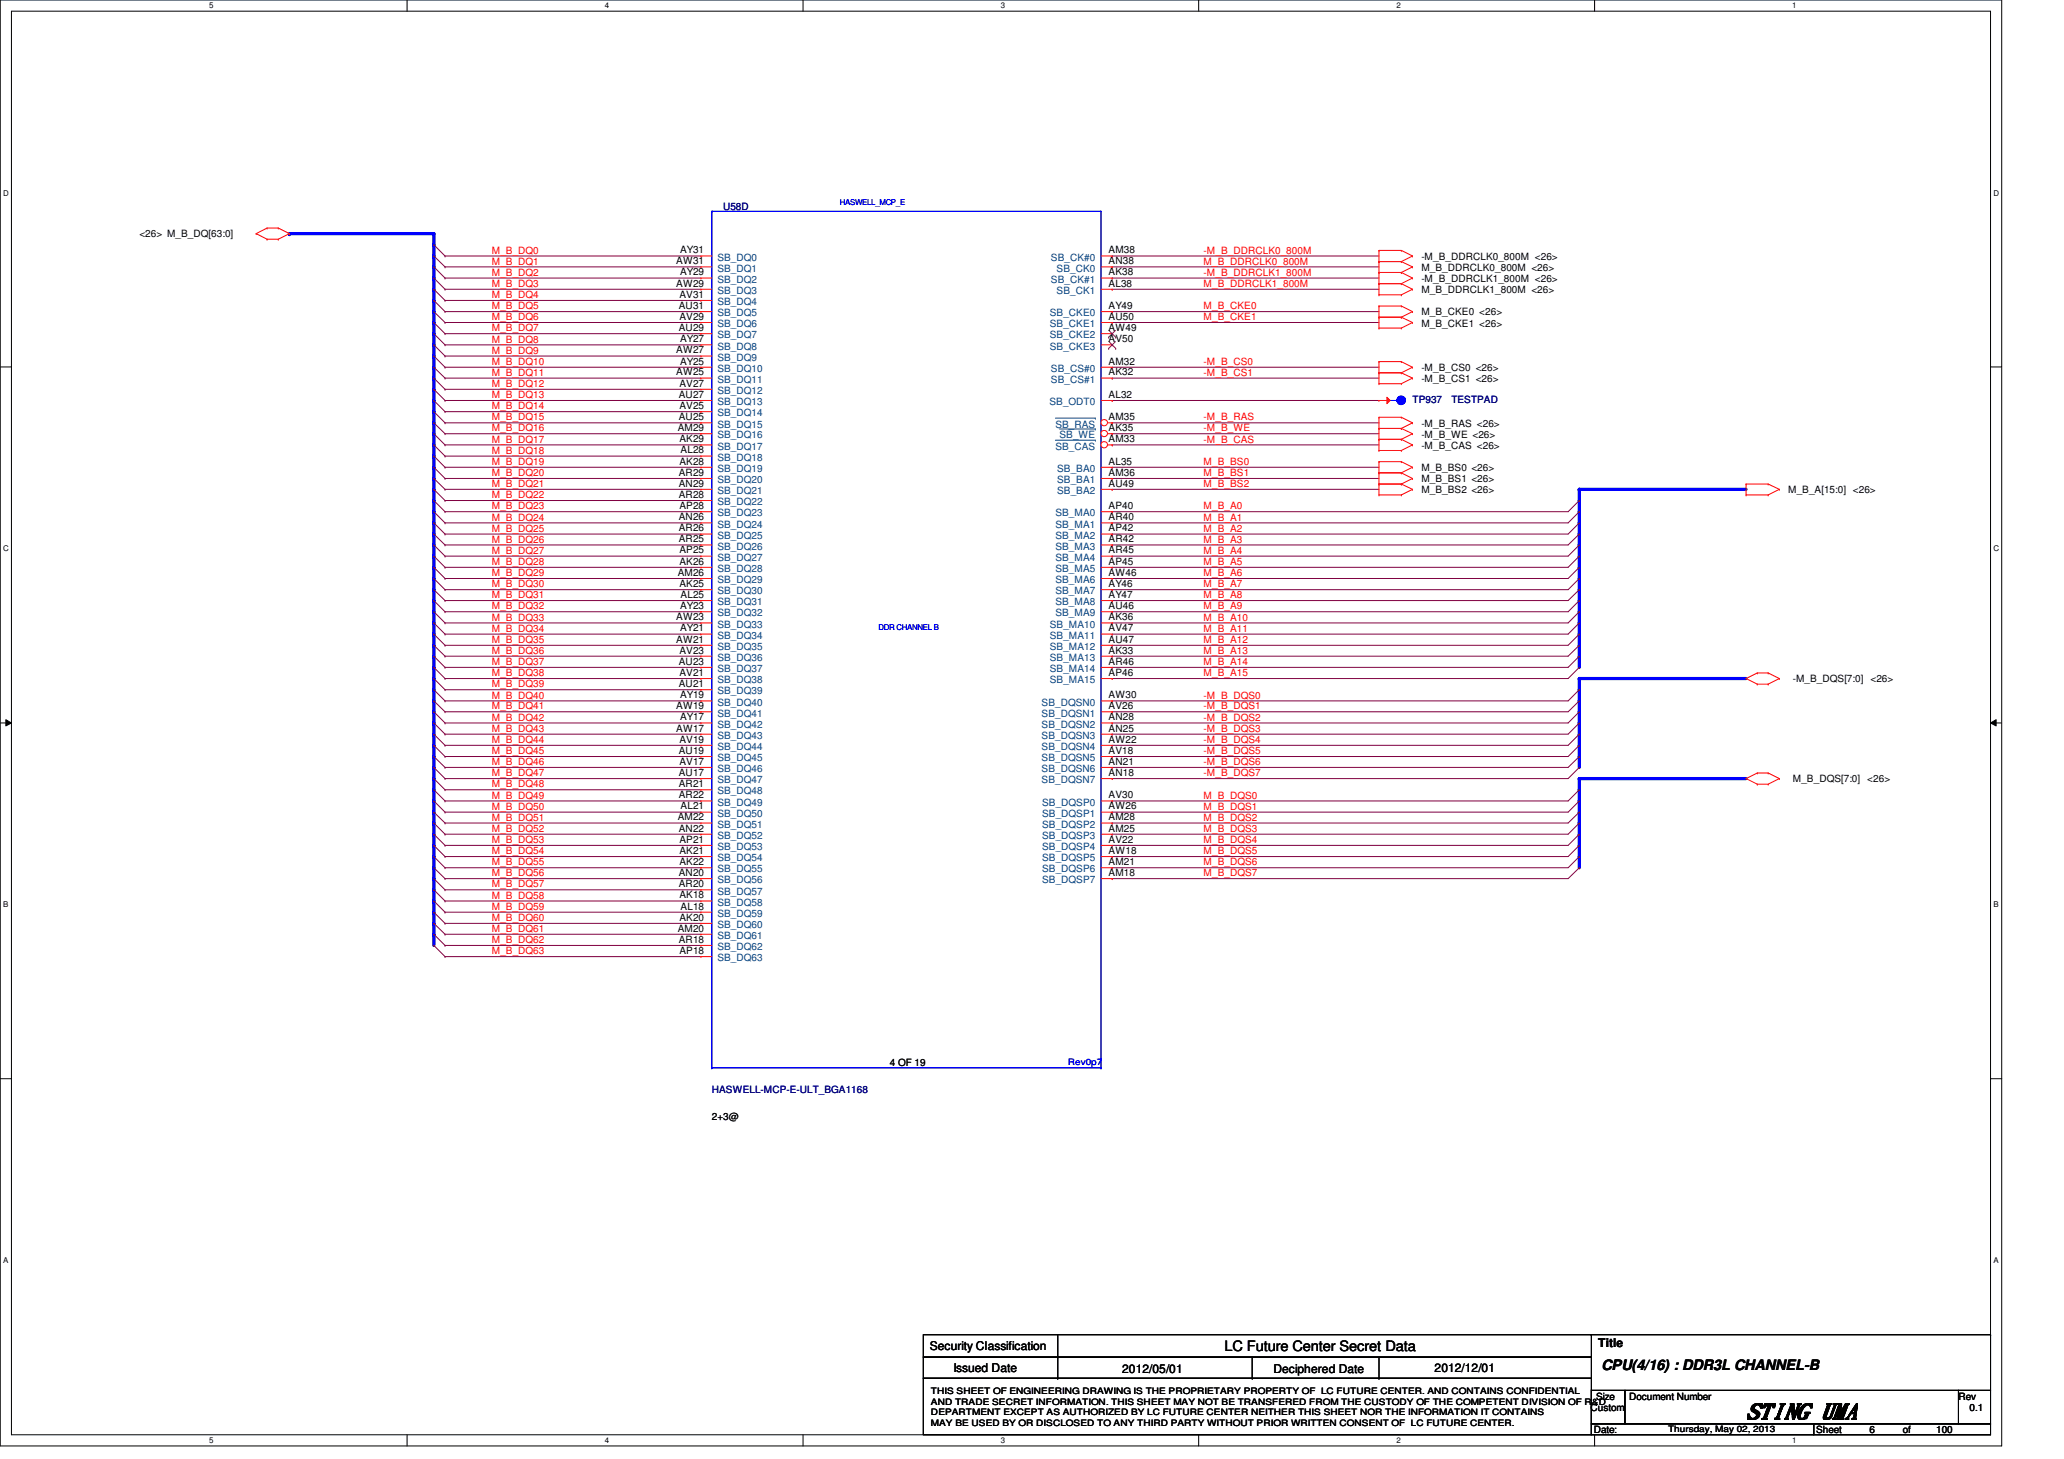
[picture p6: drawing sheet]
<svg xmlns="http://www.w3.org/2000/svg" width="297mm" height="210mm" viewBox="0 0 297 210" stroke-linecap="round" stroke-linejoin="round" font-family="sans-serif">
<defs><g id="words">
<text font-size="3" x="251.4" y="204">STING UMA</text>
<g font-size="2.1">
<text x="176.2" y="194.4">LC Future Center Secret Data</text>
<text x="230.5" y="197.1">CPU(4/16) : DDR3L CHANNEL-B</text>
</g>
<g font-size="1.7">
<text x="133.8" y="194.3">Security Classification</text>
<text x="137.2" y="197.3">Issued Date</text>
<text x="161.5" y="197.5">2012/05/01</text>
<text x="183.3" y="197.5">Deciphered Date</text>
<text x="206.5" y="197.3">2012/12/01</text>
<text x="230" y="193.8">Title</text>
</g>
<g font-size="1.4">
<text x="20.1" y="34.2">&lt;26&gt; M_B_DQ[63:0]</text>
<text x="97.3" y="38">AW31</text>
<text x="97.3" y="41.2">AW29</text>
<text x="97.9" y="36.4">AY31</text>
<text x="97.9" y="39.6">AY29</text>
<text x="159.6" y="39.6">AK38</text>
<text x="159.6" y="41.2">AL38</text>
<text x="159.6" y="38">AN38</text>
<text x="159.6" y="36.4">AM38</text>
<text x="204.6" y="39">M_B_DDRCLK0_800M &lt;26&gt;</text>
<text x="204.6" y="37.4">-M_B_DDRCLK0_800M &lt;26&gt;</text>
<text x="204.6" y="40.6">-M_B_DDRCLK1_800M &lt;26&gt;</text>
<text x="97.7" y="44.4">AU31</text>
<text x="97.7" y="47.6">AU29</text>
<text x="97.8" y="46">AV29</text>
<text x="97.8" y="42.8">AV31</text>
<text x="159.6" y="46">AU50</text>
<text x="159.6" y="47.6">AW49</text>
<text x="159.6" y="44.4">AY49</text>
<text x="204.6" y="45.4">M_B_CKE0 &lt;26&gt;</text>
<text x="204.6" y="42.2">M_B_DDRCLK1_800M &lt;26&gt;</text>
<text x="204.6" y="47">M_B_CKE1 &lt;26&gt;</text>
<text x="97.3" y="50.8">AW27</text>
<text x="97.9" y="52.5">AY25</text>
<text x="97.9" y="49.2">AY27</text>
<text x="159.6" y="52.5">AM32</text>
<text x="159.6" y="49.2">AV50</text>
<text x="204.6" y="53.4">-M_B_CS0 &lt;26&gt;</text>
<text x="97.3" y="54">AW25</text>
<text x="97.7" y="57.2">AU27</text>
<text x="97.8" y="58.8">AV25</text>
<text x="97.8" y="55.6">AV27</text>
<text x="159.6" y="54">AK32</text>
<text x="159.6" y="57.2">AL32</text>
<text x="204.6" y="55">-M_B_CS1 &lt;26&gt;</text>
<text x="97.5" y="62">AM29</text>
<text x="97.7" y="60.5">AU25</text>
<text x="97.8" y="63.6">AK29</text>
<text x="98" y="65.2">AL28</text>
<text x="159.6" y="62">AK35</text>
<text x="159.6" y="63.6">AM33</text>
<text x="159.6" y="60.5">AM35</text>
<text x="204.6" y="61.4">-M_B_RAS &lt;26&gt;</text>
<text x="204.6" y="63">-M_B_WE &lt;26&gt;</text>
<text x="204.6" y="64.6">-M_B_CAS &lt;26&gt;</text>
<text x="97.7" y="68.5">AR29</text>
<text x="97.7" y="70">AN29</text>
<text x="97.7" y="71.6">AR28</text>
<text x="97.8" y="66.8">AK28</text>
<text x="159.6" y="70">AU49</text>
<text x="159.6" y="66.8">AL35</text>
<text x="159.6" y="68.5">AM36</text>
<text x="204.6" y="67.8">M_B_BS0 &lt;26&gt;</text>
<text x="204.6" y="69.4">M_B_BS1 &lt;26&gt;</text>
<text x="204.6" y="71">M_B_BS2 &lt;26&gt;</text>
<text x="257.3" y="71">M_B_A[15:0] &lt;26&gt;</text>
<text x="97.7" y="76.5">AR26</text>
<text x="97.7" y="74.8">AN26</text>
<text x="97.8" y="73.2">AP28</text>
<text x="159.6" y="76.5">AP42</text>
<text x="159.6" y="73.2">AP40</text>
<text x="159.6" y="74.8">AR40</text>
<text x="97.5" y="82.8">AM26</text>
<text x="97.7" y="78">AR25</text>
<text x="97.8" y="79.6">AP25</text>
<text x="97.8" y="81.2">AK26</text>
<text x="159.6" y="79.6">AR45</text>
<text x="159.6" y="81.2">AP45</text>
<text x="159.6" y="82.8">AW46</text>
<text x="159.6" y="78">AR42</text>
<text x="97.3" y="89.2">AW23</text>
<text x="97.8" y="84.5">AK25</text>
<text x="97.9" y="87.6">AY23</text>
<text x="98" y="86">AL25</text>
<text x="159.6" y="87.6">AU46</text>
<text x="159.6" y="89.2">AK36</text>
<text x="159.6" y="86">AY47</text>
<text x="159.6" y="84.5">AY46</text>
<text x="97.3" y="92.5">AW21</text>
<text x="97.7" y="95.6">AU23</text>
<text x="97.8" y="94">AV23</text>
<text x="97.9" y="90.8">AY21</text>
<text x="159.6" y="95.6">AR46</text>
<text x="159.6" y="94">AK33</text>
<text x="159.6" y="90.8">AV47</text>
<text x="159.6" y="92.5">AU47</text>
<text x="97.7" y="98.8">AU21</text>
<text x="97.8" y="97.2">AV21</text>
<text x="97.9" y="100.5">AY19</text>
<text x="159.6" y="100.5">AW30</text>
<text x="159.6" y="97.2">AP46</text>
<text x="258" y="98.2">-M_B_DQS[7:0] &lt;26&gt;</text>
<text x="97.3" y="102">AW19</text>
<text x="97.3" y="105.2">AW17</text>
<text x="97.8" y="106.8">AV19</text>
<text x="97.9" y="103.6">AY17</text>
<text x="159.6" y="103.6">AN28</text>
<text x="159.6" y="105.2">AN25</text>
<text x="159.6" y="106.8">AW22</text>
<text x="159.6" y="102">AV26</text>
<text x="97.7" y="111.6">AU17</text>
<text x="97.7" y="113.2">AR21</text>
<text x="97.7" y="108.5">AU19</text>
<text x="97.8" y="110">AV17</text>
<text x="159.6" y="111.6">AN18</text>
<text x="159.6" y="110">AN21</text>
<text x="159.6" y="108.5">AV18</text>
<text x="258" y="112.6">M_B_DQS[7:0] &lt;26&gt;</text>
<text x="97.5" y="118">AM22</text>
<text x="97.7" y="119.6">AN22</text>
<text x="97.7" y="114.9">AR22</text>
<text x="98" y="116.5">AL21</text>
<text x="159.6" y="119.6">AM25</text>
<text x="159.6" y="118">AM28</text>
<text x="159.6" y="114.9">AV30</text>
<text x="159.6" y="116.5">AW26</text>
<text x="97.8" y="121.2">AP21</text>
<text x="97.8" y="122.9">AK21</text>
<text x="97.8" y="124.5">AK22</text>
<text x="159.6" y="121.2">AV22</text>
<text x="159.6" y="122.9">AW18</text>
<text x="159.6" y="124.5">AM21</text>
<text x="97.7" y="127.6">AR20</text>
<text x="97.7" y="126">AN20</text>
<text x="97.8" y="129.2">AK18</text>
<text x="98" y="130.9">AL18</text>
<text x="159.6" y="126">AM18</text>
<text x="97.5" y="134">AM20</text>
<text x="97.7" y="135.6">AR18</text>
<text x="97.8" y="137.2">AP18</text>
<text x="97.8" y="132.5">AK20</text>
<text x="128.1" y="153.4">4 OF 19</text>
<text x="102.4" y="161.1">2+3@</text>
<text x="228.9" y="203">Custom</text>
<text x="229.7" y="201.4">Size</text>
<text x="234.5" y="201.4">Document Number</text>
<text x="281.9" y="201.4">Rev</text>
<text x="283.5" y="203">0.1</text>
<text x="229.4" y="206.2">Date:</text>
<text x="261.4" y="206.2">Sheet</text>
<text x="269" y="206.2">6</text>
<text x="273.9" y="206.2">of</text>
<text x="278.6" y="206.2">100</text>
</g>
<g font-size="1.4" fill="#000080">
<text x="104.1" y="30.2">U58D</text>
<text x="203.3" y="58">TP937</text>
<text x="208.9" y="58">TESTPAD</text>
<text x="102.4" y="157.2">HASWELL-MCP-E-ULT_BGA1168</text>
</g>
<g font-size="1.4" fill="#f00">
<text x="70.8" y="36.5">M_B_DQ0</text>
<text x="70.8" y="38.1">M_B_DQ1</text>
<text x="70.8" y="39.7">M_B_DQ2</text>
<text x="70.8" y="41.3">M_B_DQ3</text>
<text x="173.2" y="36.5">-M_B_DDRCLK0_800M</text>
<text x="173.2" y="38.1">M_B_DDRCLK0_800M</text>
<text x="173.2" y="39.7">-M_B_DDRCLK1_800M</text>
<text x="173.2" y="41.3">M_B_DDRCLK1_800M</text>
<text x="70.8" y="42.9">M_B_DQ4</text>
<text x="70.8" y="44.5">M_B_DQ5</text>
<text x="70.8" y="46.1">M_B_DQ6</text>
<text x="70.8" y="47.7">M_B_DQ7</text>
<text x="173.2" y="44.5">M_B_CKE0</text>
<text x="173.2" y="46.1">M_B_CKE1</text>
<text x="70.8" y="49.3">M_B_DQ8</text>
<text x="70.8" y="50.9">M_B_DQ9</text>
<text x="70.8" y="52.5">M_B_DQ10</text>
<text x="173.2" y="52.5">-M_B_CS0</text>
<text x="70.8" y="54.1">M_B_DQ11</text>
<text x="70.8" y="55.7">M_B_DQ12</text>
<text x="70.8" y="57.3">M_B_DQ13</text>
<text x="70.8" y="58.9">M_B_DQ14</text>
<text x="173.2" y="54.1">-M_B_CS1</text>
<text x="70.8" y="60.5">M_B_DQ15</text>
<text x="70.8" y="62.1">M_B_DQ16</text>
<text x="70.8" y="63.7">M_B_DQ17</text>
<text x="70.8" y="65.3">M_B_DQ18</text>
<text x="173.2" y="63.7">-M_B_CAS</text>
<text x="173.2" y="60.5">-M_B_RAS</text>
<text x="173.2" y="62.1">-M_B_WE</text>
<text x="70.8" y="66.9">M_B_DQ19</text>
<text x="70.8" y="68.5">M_B_DQ20</text>
<text x="70.8" y="70.1">M_B_DQ21</text>
<text x="70.8" y="71.7">M_B_DQ22</text>
<text x="173.2" y="68.5">M_B_BS1</text>
<text x="173.2" y="70.1">M_B_BS2</text>
<text x="173.2" y="66.9">M_B_BS0</text>
<text x="70.8" y="73.3">M_B_DQ23</text>
<text x="70.8" y="74.9">M_B_DQ24</text>
<text x="70.8" y="76.5">M_B_DQ25</text>
<text x="173.2" y="73.3">M_B_A0</text>
<text x="173.2" y="74.9">M_B_A1</text>
<text x="173.2" y="76.5">M_B_A2</text>
<text x="70.8" y="78.1">M_B_DQ26</text>
<text x="70.8" y="79.7">M_B_DQ27</text>
<text x="70.8" y="81.3">M_B_DQ28</text>
<text x="70.8" y="82.9">M_B_DQ29</text>
<text x="173.2" y="78.1">M_B_A3</text>
<text x="173.2" y="79.7">M_B_A4</text>
<text x="173.2" y="81.3">M_B_A5</text>
<text x="173.2" y="82.9">M_B_A6</text>
<text x="70.8" y="84.5">M_B_DQ30</text>
<text x="70.8" y="86.1">M_B_DQ31</text>
<text x="70.8" y="87.7">M_B_DQ32</text>
<text x="70.8" y="89.3">M_B_DQ33</text>
<text x="173.2" y="84.5">M_B_A7</text>
<text x="173.2" y="86.1">M_B_A8</text>
<text x="173.2" y="87.7">M_B_A9</text>
<text x="173.2" y="89.3">M_B_A10</text>
<text x="70.8" y="90.9">M_B_DQ34</text>
<text x="70.8" y="92.5">M_B_DQ35</text>
<text x="70.8" y="94.1">M_B_DQ36</text>
<text x="70.8" y="95.7">M_B_DQ37</text>
<text x="173.2" y="90.9">M_B_A11</text>
<text x="173.2" y="92.5">M_B_A12</text>
<text x="173.2" y="94.1">M_B_A13</text>
<text x="173.2" y="95.7">M_B_A14</text>
<text x="70.8" y="97.3">M_B_DQ38</text>
<text x="70.8" y="98.9">M_B_DQ39</text>
<text x="70.8" y="100.5">M_B_DQ40</text>
<text x="173.2" y="97.3">M_B_A15</text>
<text x="173.2" y="100.5">-M_B_DQS0</text>
<text x="70.8" y="102.1">M_B_DQ41</text>
<text x="70.8" y="103.7">M_B_DQ42</text>
<text x="70.8" y="105.3">M_B_DQ43</text>
<text x="70.8" y="106.9">M_B_DQ44</text>
<text x="173.2" y="102.1">-M_B_DQS1</text>
<text x="173.2" y="103.7">-M_B_DQS2</text>
<text x="173.2" y="105.3">-M_B_DQS3</text>
<text x="173.2" y="106.9">-M_B_DQS4</text>
<text x="70.8" y="108.5">M_B_DQ45</text>
<text x="70.8" y="110.1">M_B_DQ46</text>
<text x="70.8" y="111.7">M_B_DQ47</text>
<text x="70.8" y="113.3">M_B_DQ48</text>
<text x="173.2" y="108.5">-M_B_DQS5</text>
<text x="173.2" y="110.1">-M_B_DQS6</text>
<text x="173.2" y="111.7">-M_B_DQS7</text>
<text x="70.8" y="114.9">M_B_DQ49</text>
<text x="70.8" y="116.5">M_B_DQ50</text>
<text x="70.8" y="118.1">M_B_DQ51</text>
<text x="70.8" y="119.7">M_B_DQ52</text>
<text x="173.2" y="114.9">M_B_DQS0</text>
<text x="173.2" y="116.5">M_B_DQS1</text>
<text x="173.2" y="118.1">M_B_DQS2</text>
<text x="173.2" y="119.7">M_B_DQS3</text>
<text x="70.8" y="121.3">M_B_DQ53</text>
<text x="70.8" y="122.9">M_B_DQ54</text>
<text x="70.8" y="124.5">M_B_DQ55</text>
<text x="173.2" y="121.3">M_B_DQS4</text>
<text x="173.2" y="122.9">M_B_DQS5</text>
<text x="173.2" y="124.5">M_B_DQS6</text>
<text x="70.8" y="126.1">M_B_DQ56</text>
<text x="70.8" y="127.7">M_B_DQ57</text>
<text x="70.8" y="129.3">M_B_DQ58</text>
<text x="70.8" y="130.9">M_B_DQ59</text>
<text x="173.2" y="126.1">M_B_DQS7</text>
<text x="70.8" y="132.5">M_B_DQ60</text>
<text x="70.8" y="134.1">M_B_DQ61</text>
<text x="70.8" y="135.7">M_B_DQ62</text>
<text x="70.8" y="137.3">M_B_DQ63</text>
</g>
<g font-size="1.4" fill="#004080">
<text x="103.2" y="37.5">SB_DQ0</text>
<text x="103.2" y="39.1">SB_DQ1</text>
<text x="103.2" y="40.7">SB_DQ2</text>
<text x="151.3" y="40.7">SB_CK#1</text>
<text x="151.3" y="37.5">SB_CK#0</text>
<text x="152.1" y="39.1">SB_CK0</text>
<text x="103.2" y="45.5">SB_DQ5</text>
<text x="103.2" y="47.1">SB_DQ6</text>
<text x="103.2" y="42.3">SB_DQ3</text>
<text x="103.2" y="43.9">SB_DQ4</text>
<text x="151.1" y="47.1">SB_CKE1</text>
<text x="151.1" y="45.5">SB_CKE0</text>
<text x="152.1" y="42.3">SB_CK1</text>
<text x="103.2" y="53.5">SB_DQ10</text>
<text x="103.2" y="48.7">SB_DQ7</text>
<text x="103.2" y="50.3">SB_DQ8</text>
<text x="103.2" y="51.9">SB_DQ9</text>
<text x="151.1" y="48.7">SB_CKE2</text>
<text x="151.1" y="50.3">SB_CKE3</text>
<text x="151.3" y="53.5">SB_CS#0</text>
<text x="103.2" y="55.1">SB_DQ11</text>
<text x="103.2" y="58.3">SB_DQ13</text>
<text x="103.2" y="59.9">SB_DQ14</text>
<text x="103.2" y="56.7">SB_DQ12</text>
<text x="151" y="58.3">SB_ODT0</text>
<text x="151.3" y="55.1">SB_CS#1</text>
<text x="103.2" y="61.5">SB_DQ15</text>
<text x="103.2" y="63.1">SB_DQ16</text>
<text x="103.2" y="64.7">SB_DQ17</text>
<text x="151.9" y="64.7">SB_CAS</text>
<text x="151.9" y="61.5">SB_RAS</text>
<text x="152.5" y="63.1">SB_WE</text>
<text x="103.2" y="69.5">SB_DQ20</text>
<text x="103.2" y="71.1">SB_DQ21</text>
<text x="103.2" y="66.3">SB_DQ18</text>
<text x="103.2" y="67.9">SB_DQ19</text>
<text x="152.1" y="71.1">SB_BA2</text>
<text x="152.1" y="67.9">SB_BA0</text>
<text x="152.1" y="69.5">SB_BA1</text>
<text x="103.2" y="77.5">SB_DQ25</text>
<text x="103.2" y="72.7">SB_DQ22</text>
<text x="103.2" y="74.3">SB_DQ23</text>
<text x="103.2" y="75.9">SB_DQ24</text>
<text x="151.9" y="77.5">SB_MA2</text>
<text x="151.9" y="74.3">SB_MA0</text>
<text x="151.9" y="75.9">SB_MA1</text>
<text x="103.2" y="79.1">SB_DQ26</text>
<text x="103.2" y="80.7">SB_DQ27</text>
<text x="103.2" y="82.3">SB_DQ28</text>
<text x="103.2" y="83.9">SB_DQ29</text>
<text x="151.9" y="80.7">SB_MA4</text>
<text x="151.9" y="82.3">SB_MA5</text>
<text x="151.9" y="83.9">SB_MA6</text>
<text x="151.9" y="79.1">SB_MA3</text>
<text x="103.2" y="87.1">SB_DQ31</text>
<text x="103.2" y="88.7">SB_DQ32</text>
<text x="103.2" y="85.5">SB_DQ30</text>
<text x="151.9" y="88.7">SB_MA9</text>
<text x="151.9" y="87.1">SB_MA8</text>
<text x="151.9" y="85.5">SB_MA7</text>
<text x="103.2" y="95.1">SB_DQ36</text>
<text x="103.2" y="93.5">SB_DQ35</text>
<text x="103.2" y="90.3">SB_DQ33</text>
<text x="103.2" y="91.9">SB_DQ34</text>
<text x="151.1" y="95.1">SB_MA13</text>
<text x="151.1" y="90.3">SB_MA10</text>
<text x="151.1" y="91.9">SB_MA11</text>
<text x="151.1" y="93.5">SB_MA12</text>
<text x="103.2" y="101.5">SB_DQ40</text>
<text x="103.2" y="96.7">SB_DQ37</text>
<text x="103.2" y="98.3">SB_DQ38</text>
<text x="103.2" y="99.9">SB_DQ39</text>
<text x="149.9" y="101.5">SB_DQSN0</text>
<text x="151.1" y="96.7">SB_MA14</text>
<text x="151.1" y="98.3">SB_MA15</text>
<text x="103.2" y="103.1">SB_DQ41</text>
<text x="103.2" y="104.7">SB_DQ42</text>
<text x="103.2" y="106.3">SB_DQ43</text>
<text x="103.2" y="107.9">SB_DQ44</text>
<text x="149.9" y="104.7">SB_DQSN2</text>
<text x="149.9" y="106.3">SB_DQSN3</text>
<text x="149.9" y="107.9">SB_DQSN4</text>
<text x="149.9" y="103.1">SB_DQSN1</text>
<text x="103.2" y="111.1">SB_DQ46</text>
<text x="103.2" y="112.7">SB_DQ47</text>
<text x="103.2" y="109.5">SB_DQ45</text>
<text x="149.9" y="112.7">SB_DQSN7</text>
<text x="149.9" y="111.1">SB_DQSN6</text>
<text x="149.9" y="109.5">SB_DQSN5</text>
<text x="103.2" y="119.1">SB_DQ51</text>
<text x="103.2" y="114.3">SB_DQ48</text>
<text x="103.2" y="115.9">SB_DQ49</text>
<text x="103.2" y="117.5">SB_DQ50</text>
<text x="150" y="119.1">SB_DQSP2</text>
<text x="150" y="115.9">SB_DQSP0</text>
<text x="150" y="117.5">SB_DQSP1</text>
<text x="103.2" y="120.7">SB_DQ52</text>
<text x="103.2" y="122.3">SB_DQ53</text>
<text x="103.2" y="123.9">SB_DQ54</text>
<text x="103.2" y="125.5">SB_DQ55</text>
<text x="150" y="122.3">SB_DQSP4</text>
<text x="150" y="123.9">SB_DQSP5</text>
<text x="150" y="125.5">SB_DQSP6</text>
<text x="150" y="120.7">SB_DQSP3</text>
<text x="103.2" y="128.7">SB_DQ57</text>
<text x="103.2" y="127.1">SB_DQ56</text>
<text x="103.2" y="130.3">SB_DQ58</text>
<text x="103.2" y="131.9">SB_DQ59</text>
<text x="150" y="127.1">SB_DQSP7</text>
<text x="103.2" y="135.1">SB_DQ61</text>
<text x="103.2" y="136.7">SB_DQ62</text>
<text x="103.2" y="133.5">SB_DQ60</text>
<text x="103.2" y="138.3">SB_DQ63</text>
</g>
<text font-size="1.3" fill="#00f" x="153.7" y="153.2">Rev0p7</text>
<g font-size="1.3">
<text x="134" y="200.6">THIS SHEET OF ENGINEERING DRAWING IS THE PROPRIETARY PROPERTY OF LC FUTURE CENTER. AND CONTAINS CONFIDENTIAL</text>
<text x="134" y="202.1">AND TRADE SECRET INFORMATION. THIS SHEET MAY NOT BE TRANSFERED FROM THE CUSTODY OF THE COMPETENT DIVISION OF R&amp;D</text>
<text x="134" y="203.6">DEPARTMENT EXCEPT AS AUTHORIZED BY LC FUTURE CENTER NEITHER THIS SHEET NOR THE INFORMATION IT CONTAINS</text>
<text x="134" y="205.1">MAY BE USED BY OR DISCLOSED TO ANY THIRD PARTY WITHOUT PRIOR WRITTEN CONSENT OF LC FUTURE CENTER.</text>
<text x="240.1" y="206">Thursday, May 02, 2013</text>
</g>
<g font-size="1.1">
<text x="30.1" y="1.1">5</text>
<text x="87" y="1.1">4</text>
<text x="144" y="1.1">3</text>
<text x="201" y="1.1">2</text>
<text x="257.9" y="1.1">1</text>
<text x=".5" y="28.2">D</text>
<text x="286.9" y="28.2">D</text>
<text x=".5" y="79.3">C</text>
<text x="286.9" y="79.3">C</text>
<text x=".5" y="130.6">B</text>
<text x="286.9" y="130.6">B</text>
<text x=".5" y="181.7">A</text>
<text x="286.9" y="181.7">A</text>
<text x="30.1" y="207.6">5</text>
<text x="87" y="207.6">4</text>
<text x="144" y="207.6">3</text>
<text x="201" y="207.6">2</text>
<text x="257.9" y="207.6">1</text>
</g>
<g font-size="1.1" fill="#00f">
<text x="120.9" y="29.5">HASWELL_MCP_E</text>
<text x="126.4" y="90.6">DDR CHANNEL B</text>
</g>
</g></defs>
<path d="M0 0h288.1v208h-288.1zM1.6 1.6h284.9v204.8h-284.9z" fill="none" stroke="#000" stroke-width=".14"/>
<g fill="#fff">
<path d="M30.1 .2h.6v1.2h-.6z"/>
<path d="M30.1 206.6h.6v1.2h-.6z"/>
</g>
<path d="M58.6 0v1.6M58.6 206.4v1.6" fill="none" stroke="#000" stroke-width=".14"/>
<g fill="#fff">
<path d="M87 .2h.6v1.2h-.6z"/>
<path d="M87 206.6h.6v1.2h-.6z"/>
</g>
<path d="M115.6 0v1.6M115.6 206.4v1.6" fill="none" stroke="#000" stroke-width=".14"/>
<g fill="#fff">
<path d="M144 .2h.6v1.2h-.6z"/>
<path d="M144 206.6h.6v1.2h-.6z"/>
</g>
<path d="M172.5 0v1.6M172.5 206.4v1.6" fill="none" stroke="#000" stroke-width=".14"/>
<g fill="#fff">
<path d="M201 .2h.5v1.2h-.5z"/>
<path d="M201 206.6h.5v1.2h-.5z"/>
</g>
<path d="M229.5 0v1.6M229.5 206.4v1.6" fill="none" stroke="#000" stroke-width=".14"/>
<g fill="#fff">
<path d="M257.9 .2h.6v1.2h-.6z"/>
<path d="M257.9 206.6h.6v1.2h-.6z"/>
<path d="M.5 27.2h.7v1.2h-.7z"/>
<path d="M286.9 27.2h.8v1.2h-.8z"/>
<path d="M.5 78.4h.7v1.1h-.7z"/>
<path d="M286.9 78.4h.8v1.1h-.8z"/>
</g>
<path d="M0 52.8h1.6M286.5 52.8h1.6" fill="none" stroke="#000" stroke-width=".14"/>
<g fill="#fff">
<path d="M.5 129.6h.7v1.2h-.7z"/>
<path d="M286.9 129.6h.7v1.2h-.7z"/>
</g>
<path d="M0 104h1.6M.8 103.5l.8 .5-.8 .4zM286.5 104l.8-.5v.9zM286.5 104h1.6" fill="none" stroke="#000" stroke-width=".14"/>
<path d="M.8 103.5l.8 .5-.8 .4zM286.5 104l.8-.5v.9z" fill="#000"/>
<g fill="#fff">
<path d="M.5 180.8h.7v1.1h-.7z"/>
<path d="M286.9 180.8h.7v1.1h-.7z"/>
</g>
<path d="M0 155.2h1.6M286.5 155.2h1.6" fill="none" stroke="#000" stroke-width=".14"/>
<g fill="none" stroke="#800040" stroke-width=".14">
<path d="M160.1 73.6h.1M160.1 75.2h.1M160.1 76.8h.1M160.1 78.4h.1M160.1 73.6h65.6M160.1 75.2h65.6M160.1 76.8h65.6M160.1 78.4h65.6M160.1 80h.1M160.1 81.6h.1M160.1 83.2h.1M160.1 84.8h.1"/>
<path d="M160.1 80h65.6M160.1 81.6h65.6M160.1 83.2h65.6M160.1 84.8h65.6"/>
</g>
<path d="M227.3 94.4v1.6" fill="none" stroke="#00f" stroke-width=".47"/>
<circle cx="227.3" cy="94.4" r=".23" fill="#00f"/>
<path d="M160.1 86.4h.1M160.1 86.4h65.6" fill="none" stroke="#800040" stroke-width=".14"/>
<path d="M227.3 97.6h24" fill="none" stroke="#00f" stroke-width=".47"/>
<circle cx="227.3" cy="97.6" r=".23" fill="#00f"/>
<g fill="none" stroke="#800040" stroke-width=".14">
<path d="M160.1 36.8h.1M160.1 38.4h.1M160.1 36.8h38.4M160.1 38.4h38.4M160.1 54.4h.1M160.1 52.8h.1M160.1 44.8h.1M160.1 54.4h38.4M160.1 52.8h38.4M160.1 44.8h38.4M160.1 68.8h.1M160.1 70.4h.1"/>
<path d="M160.1 67.2h.1M160.1 64h.1M160.1 60.8h.1M160.1 62.4h.1M160.1 68.8h38.4M160.1 70.4h38.4M160.1 67.2h38.4M160.1 64h38.4M160.1 60.8h38.4M160.1 62.4h38.4M160.1 88h.1M160.1 89.6h.1"/>
<path d="M160.1 91.2h.1M160.1 92.8h.1M160.1 94.4h.1M160.1 96h.1M160.1 97.6h.1M160.1 88h65.6M160.1 89.6h65.6M160.1 91.2h65.6M160.1 92.8h65.6M160.1 94.4h65.6M160.1 96h65.6M160.1 97.6h65.6"/>
</g>
<path d="M227.3 112h24" fill="none" stroke="#00f" stroke-width=".47"/>
<circle cx="227.3" cy="112" r=".23" fill="#00f"/>
<path d="M160.1 40h.1M160.1 46.4h.1M160.1 41.6h.1M160.1 40h38.4M160.1 46.4h38.4M160.1 41.6h38.4" fill="none" stroke="#800040" stroke-width=".14"/>
<path d="M227.3 70.4h24" fill="none" stroke="#00f" stroke-width=".47"/>
<circle cx="227.3" cy="70.4" r=".23" fill="#00f"/>
<g fill="none" stroke="#800040" stroke-width=".14">
<path d="M160.1 100.8h.1M160.1 102.4h.1M160.1 104h.1M160.1 105.6h.1M160.1 107.2h.1M160.1 108.8h.1M160.1 110.4h.1M160.1 112h.1M160.1 100.8h65.6M160.1 102.4h65.6M160.1 104h65.6M160.1 105.6h65.6"/>
<path d="M160.1 107.2h65.6M160.1 108.8h65.6M160.1 110.4h65.6M160.1 112h65.6"/>
</g>
<path d="M227.3 108.8v1.6" fill="none" stroke="#00f" stroke-width=".47"/>
<circle cx="227.3" cy="108.8" r=".23" fill="#00f"/>
<path d="M227.3 123.2v1.6" fill="none" stroke="#00f" stroke-width=".47"/>
<circle cx="227.3" cy="123.2" r=".23" fill="#00f"/>
<g fill="none" stroke="#800040" stroke-width=".14">
<path d="M64 36.8h.1M64 38.4h.1M64 36.8h36.9M64 38.4h36.9M64 40h.1M64 41.6h.1M64 43.2h.1M64 44.8h.1M64 46.4h.1M64 48h.1M64 49.6h.1M64 51.2h.1"/>
<path d="M64 52.8h.1M64 54.4h.1M64 56h.1M64 57.6h.1M64 59.2h.1M64 40h36.9M64 41.6h36.9M64 43.2h36.9M64 44.8h36.9M64 46.4h36.9M64 48h36.9M64 49.6h36.9"/>
<path d="M64 51.2h36.9M64 52.8h36.9M64 54.4h36.9M64 56h36.9M64 57.6h36.9M64 59.2h36.9M64 60.8h.1M64 62.4h.1M64 64h.1M64 65.6h.1M64 67.2h.1M64 68.8h.1"/>
<path d="M64 70.4h.1M64 72h.1M64 73.6h.1M64 75.2h.1M64 76.8h.1M64 78.4h.1M64 60.8h36.9M64 62.4h36.9M64 64h36.9M64 65.6h36.9M64 67.2h36.9M64 68.8h36.9"/>
<path d="M64 70.4h36.9M64 72h36.9M64 73.6h36.9M64 75.2h36.9M64 76.8h36.9M64 78.4h36.9M64 80h.1M64 81.6h.1M64 83.2h.1M64 84.8h.1M64 86.4h.1M64 80h36.9"/>
<path d="M64 81.6h36.9M64 83.2h36.9M64 84.8h36.9M64 86.4h36.9M160.1 115.2h.1M160.1 116.8h.1M160.1 118.4h.1M160.1 115.2h65.6M160.1 116.8h65.6M160.1 118.4h65.6M160.1 120h.1M160.1 121.6h.1"/>
<path d="M160.1 123.2h.1M160.1 124.8h.1M160.1 126.4h.1M160.1 120h65.6M160.1 121.6h65.6M160.1 123.2h65.6M160.1 124.8h65.6M160.1 126.4h65.6"/>
</g>
<path d="M41.7 33.6h20.7" fill="none" stroke="#00f" stroke-width=".47"/>
<circle cx="41.7" cy="33.6" r=".23" fill="#00f"/>
<g fill="none" stroke="#800040" stroke-width=".14">
<path d="M64 88h.1M64 89.6h.1M64 91.2h.1M64 92.8h.1M64 94.4h.1M64 96h.1M64 97.6h.1M64 99.2h.1M64 88h36.9M64 89.6h36.9M64 91.2h36.9M64 92.8h36.9"/>
<path d="M64 94.4h36.9M64 96h36.9M64 97.6h36.9M64 99.2h36.9M64 100.8h.1M64 102.4h.1M64 104h.1M64 105.6h.1M64 107.2h.1M64 108.8h.1M64 110.4h.1M64 112h.1"/>
<path d="M64 113.6h.1M64 115.2h.1M64 116.8h.1M64 118.4h.1M64 100.8h36.9M64 102.4h36.9M64 104h36.9M64 105.6h36.9M64 107.2h36.9M64 108.8h36.9M64 110.4h36.9M64 112h36.9"/>
<path d="M64 113.6h36.9M64 115.2h36.9M64 116.8h36.9M64 118.4h36.9M64 120h.1M64 121.6h.1M64 123.2h.1M64 124.8h.1M64 126.4h.1M64 128h.1M64 129.6h.1M64 131.2h.1"/>
<path d="M64 132.8h.1M64 134.4h.1M64 136h.1M64 137.6h.1M64 120h36.9M64 121.6h36.9M64 123.2h36.9M64 124.8h36.9M64 126.4h36.9M64 128h36.9M64 129.6h36.9M64 131.2h36.9"/>
<path d="M64 132.8h36.9M64 134.4h36.9M64 136h36.9M64 137.6h36.9"/>
</g>
<path d="M62.4 134.4v1.6" fill="none" stroke="#00f" stroke-width=".47"/>
<circle cx="62.4" cy="134.4" r=".23" fill="#00f"/>
<path d="M160.1 57.6h.1M160.1 57.6h38.4" fill="none" stroke="#800040" stroke-width=".14"/>
<path d="M227.3 100.8v1.6" fill="none" stroke="#00f" stroke-width=".47"/>
<circle cx="227.3" cy="100.8" r=".23" fill="#00f"/>
<path d="M227.3 99.2v1.6" fill="none" stroke="#00f" stroke-width=".47"/>
<circle cx="227.3" cy="99.2" r=".23" fill="#00f"/>
<path d="M227.3 97.6v1.6" fill="none" stroke="#00f" stroke-width=".47"/>
<circle cx="227.3" cy="97.6" r=".23" fill="#00f"/>
<path d="M227.3 104v1.6" fill="none" stroke="#00f" stroke-width=".47"/>
<circle cx="227.3" cy="104" r=".23" fill="#00f"/>
<path d="M227.3 102.4v1.6" fill="none" stroke="#00f" stroke-width=".47"/>
<circle cx="227.3" cy="102.4" r=".23" fill="#00f"/>
<path d="M227.3 107.2v1.6" fill="none" stroke="#00f" stroke-width=".47"/>
<circle cx="227.3" cy="107.2" r=".23" fill="#00f"/>
<path d="M227.3 105.6v1.6" fill="none" stroke="#00f" stroke-width=".47"/>
<circle cx="227.3" cy="105.6" r=".23" fill="#00f"/>
<path d="M227.3 120v1.6" fill="none" stroke="#00f" stroke-width=".47"/>
<circle cx="227.3" cy="120" r=".23" fill="#00f"/>
<path d="M227.3 112v1.6" fill="none" stroke="#00f" stroke-width=".47"/>
<circle cx="227.3" cy="112" r=".23" fill="#00f"/>
<path d="M227.3 115.2v1.6" fill="none" stroke="#00f" stroke-width=".47"/>
<circle cx="227.3" cy="115.2" r=".23" fill="#00f"/>
<path d="M227.3 113.6v1.6" fill="none" stroke="#00f" stroke-width=".47"/>
<circle cx="227.3" cy="113.6" r=".23" fill="#00f"/>
<path d="M227.3 118.4v1.6" fill="none" stroke="#00f" stroke-width=".47"/>
<circle cx="227.3" cy="118.4" r=".23" fill="#00f"/>
<path d="M227.3 116.8v1.6" fill="none" stroke="#00f" stroke-width=".47"/>
<circle cx="227.3" cy="116.8" r=".23" fill="#00f"/>
<path d="M227.3 121.6v1.6" fill="none" stroke="#00f" stroke-width=".47"/>
<circle cx="227.3" cy="121.6" r=".23" fill="#00f"/>
<path d="M227.3 73.6v1.6" fill="none" stroke="#00f" stroke-width=".47"/>
<circle cx="227.3" cy="73.6" r=".23" fill="#00f"/>
<path d="M227.3 72v1.6" fill="none" stroke="#00f" stroke-width=".47"/>
<circle cx="227.3" cy="72" r=".23" fill="#00f"/>
<path d="M227.3 70.4v1.6" fill="none" stroke="#00f" stroke-width=".47"/>
<circle cx="227.3" cy="70.4" r=".23" fill="#00f"/>
<path d="M227.3 76.8v1.6" fill="none" stroke="#00f" stroke-width=".47"/>
<circle cx="227.3" cy="76.8" r=".23" fill="#00f"/>
<path d="M227.3 75.2v1.6" fill="none" stroke="#00f" stroke-width=".47"/>
<circle cx="227.3" cy="75.2" r=".23" fill="#00f"/>
<path d="M227.3 92.8v1.6" fill="none" stroke="#00f" stroke-width=".47"/>
<circle cx="227.3" cy="92.8" r=".23" fill="#00f"/>
<path d="M227.3 84.8v1.6" fill="none" stroke="#00f" stroke-width=".47"/>
<circle cx="227.3" cy="84.8" r=".23" fill="#00f"/>
<path d="M227.3 80v1.6" fill="none" stroke="#00f" stroke-width=".47"/>
<circle cx="227.3" cy="80" r=".23" fill="#00f"/>
<path d="M227.3 78.4v1.6" fill="none" stroke="#00f" stroke-width=".47"/>
<circle cx="227.3" cy="78.4" r=".23" fill="#00f"/>
<path d="M227.3 83.2v1.6" fill="none" stroke="#00f" stroke-width=".47"/>
<circle cx="227.3" cy="83.2" r=".23" fill="#00f"/>
<path d="M227.3 81.6v1.6" fill="none" stroke="#00f" stroke-width=".47"/>
<circle cx="227.3" cy="81.6" r=".23" fill="#00f"/>
<path d="M227.3 88v1.6" fill="none" stroke="#00f" stroke-width=".47"/>
<circle cx="227.3" cy="88" r=".23" fill="#00f"/>
<path d="M227.3 86.4v1.6" fill="none" stroke="#00f" stroke-width=".47"/>
<circle cx="227.3" cy="86.4" r=".23" fill="#00f"/>
<path d="M227.3 91.2v1.6" fill="none" stroke="#00f" stroke-width=".47"/>
<circle cx="227.3" cy="91.2" r=".23" fill="#00f"/>
<path d="M227.3 89.6v1.6" fill="none" stroke="#00f" stroke-width=".47"/>
<circle cx="227.3" cy="89.6" r=".23" fill="#00f"/>
<path d="M62.4 40v1.6" fill="none" stroke="#00f" stroke-width=".47"/>
<circle cx="62.4" cy="40" r=".23" fill="#00f"/>
<path d="M62.4 35.2v1.6" fill="none" stroke="#00f" stroke-width=".47"/>
<circle cx="62.4" cy="35.2" r=".23" fill="#00f"/>
<path d="M62.4 33.6v1.6" fill="none" stroke="#00f" stroke-width=".47"/>
<circle cx="62.4" cy="33.6" r=".23" fill="#00f"/>
<path d="M62.4 38.4v1.6" fill="none" stroke="#00f" stroke-width=".47"/>
<circle cx="62.4" cy="38.4" r=".23" fill="#00f"/>
<path d="M62.4 36.8v1.6" fill="none" stroke="#00f" stroke-width=".47"/>
<circle cx="62.4" cy="36.8" r=".23" fill="#00f"/>
<path d="M62.4 43.2v1.6" fill="none" stroke="#00f" stroke-width=".47"/>
<circle cx="62.4" cy="43.2" r=".23" fill="#00f"/>
<path d="M62.4 41.6v1.6" fill="none" stroke="#00f" stroke-width=".47"/>
<circle cx="62.4" cy="41.6" r=".23" fill="#00f"/>
<path d="M62.4 46.4v1.6" fill="none" stroke="#00f" stroke-width=".47"/>
<circle cx="62.4" cy="46.4" r=".23" fill="#00f"/>
<path d="M62.4 44.8v1.6" fill="none" stroke="#00f" stroke-width=".47"/>
<circle cx="62.4" cy="44.8" r=".23" fill="#00f"/>
<path d="M62.4 48v1.6" fill="none" stroke="#00f" stroke-width=".47"/>
<circle cx="62.4" cy="48" r=".23" fill="#00f"/>
<path d="M62.4 59.2v1.6" fill="none" stroke="#00f" stroke-width=".47"/>
<circle cx="62.4" cy="59.2" r=".23" fill="#00f"/>
<path d="M62.4 51.2v1.6" fill="none" stroke="#00f" stroke-width=".47"/>
<circle cx="62.4" cy="51.2" r=".23" fill="#00f"/>
<path d="M62.4 49.6v1.6" fill="none" stroke="#00f" stroke-width=".47"/>
<circle cx="62.4" cy="49.6" r=".23" fill="#00f"/>
<path d="M62.4 54.4v1.6" fill="none" stroke="#00f" stroke-width=".47"/>
<circle cx="62.4" cy="54.4" r=".23" fill="#00f"/>
<path d="M62.4 52.8v1.6" fill="none" stroke="#00f" stroke-width=".47"/>
<circle cx="62.4" cy="52.8" r=".23" fill="#00f"/>
<path d="M62.4 57.6v1.6" fill="none" stroke="#00f" stroke-width=".47"/>
<circle cx="62.4" cy="57.6" r=".23" fill="#00f"/>
<path d="M62.4 56v1.6" fill="none" stroke="#00f" stroke-width=".47"/>
<circle cx="62.4" cy="56" r=".23" fill="#00f"/>
<path d="M62.4 62.4v1.6" fill="none" stroke="#00f" stroke-width=".47"/>
<circle cx="62.4" cy="62.4" r=".23" fill="#00f"/>
<path d="M62.4 60.8v1.6" fill="none" stroke="#00f" stroke-width=".47"/>
<circle cx="62.4" cy="60.8" r=".23" fill="#00f"/>
<path d="M62.4 75.2v1.6" fill="none" stroke="#00f" stroke-width=".47"/>
<circle cx="62.4" cy="75.2" r=".23" fill="#00f"/>
<path d="M62.4 67.2v1.6" fill="none" stroke="#00f" stroke-width=".47"/>
<circle cx="62.4" cy="67.2" r=".23" fill="#00f"/>
<path d="M62.4 65.6v1.6" fill="none" stroke="#00f" stroke-width=".47"/>
<circle cx="62.4" cy="65.6" r=".23" fill="#00f"/>
<path d="M62.4 64v1.6" fill="none" stroke="#00f" stroke-width=".47"/>
<circle cx="62.4" cy="64" r=".23" fill="#00f"/>
<path d="M62.4 70.4v1.6" fill="none" stroke="#00f" stroke-width=".47"/>
<circle cx="62.4" cy="70.4" r=".23" fill="#00f"/>
<path d="M62.4 68.8v1.6" fill="none" stroke="#00f" stroke-width=".47"/>
<circle cx="62.4" cy="68.8" r=".23" fill="#00f"/>
<path d="M62.4 73.6v1.6" fill="none" stroke="#00f" stroke-width=".47"/>
<circle cx="62.4" cy="73.6" r=".23" fill="#00f"/>
<path d="M62.4 72v1.6" fill="none" stroke="#00f" stroke-width=".47"/>
<circle cx="62.4" cy="72" r=".23" fill="#00f"/>
<path d="M62.4 76.8v1.6" fill="none" stroke="#00f" stroke-width=".47"/>
<circle cx="62.4" cy="76.8" r=".23" fill="#00f"/>
<path d="M62.4 86.4v1.6" fill="none" stroke="#00f" stroke-width=".47"/>
<circle cx="62.4" cy="86.4" r=".23" fill="#00f"/>
<path d="M62.4 78.4v1.6" fill="none" stroke="#00f" stroke-width=".47"/>
<circle cx="62.4" cy="78.4" r=".23" fill="#00f"/>
<path d="M62.4 81.6v1.6" fill="none" stroke="#00f" stroke-width=".47"/>
<circle cx="62.4" cy="81.6" r=".23" fill="#00f"/>
<path d="M62.4 80v1.6" fill="none" stroke="#00f" stroke-width=".47"/>
<circle cx="62.4" cy="80" r=".23" fill="#00f"/>
<path d="M62.4 84.8v1.6" fill="none" stroke="#00f" stroke-width=".47"/>
<circle cx="62.4" cy="84.8" r=".23" fill="#00f"/>
<path d="M62.4 83.2v1.6" fill="none" stroke="#00f" stroke-width=".47"/>
<circle cx="62.4" cy="83.2" r=".23" fill="#00f"/>
<path d="M62.4 89.6v1.6" fill="none" stroke="#00f" stroke-width=".47"/>
<circle cx="62.4" cy="89.6" r=".23" fill="#00f"/>
<path d="M62.4 88v1.6" fill="none" stroke="#00f" stroke-width=".47"/>
<circle cx="62.4" cy="88" r=".23" fill="#00f"/>
<path d="M62.4 92.8v1.6" fill="none" stroke="#00f" stroke-width=".47"/>
<circle cx="62.4" cy="92.8" r=".23" fill="#00f"/>
<path d="M62.4 91.2v1.6" fill="none" stroke="#00f" stroke-width=".47"/>
<circle cx="62.4" cy="91.2" r=".23" fill="#00f"/>
<path d="M62.4 102.4v1.6" fill="none" stroke="#00f" stroke-width=".47"/>
<circle cx="62.4" cy="102.4" r=".23" fill="#00f"/>
<path d="M62.4 94.4v1.6" fill="none" stroke="#00f" stroke-width=".47"/>
<circle cx="62.4" cy="94.4" r=".23" fill="#00f"/>
<path d="M62.4 97.6v1.6" fill="none" stroke="#00f" stroke-width=".47"/>
<circle cx="62.4" cy="97.6" r=".23" fill="#00f"/>
<path d="M62.4 96v1.6" fill="none" stroke="#00f" stroke-width=".47"/>
<circle cx="62.4" cy="96" r=".23" fill="#00f"/>
<path d="M62.4 100.8v1.6" fill="none" stroke="#00f" stroke-width=".47"/>
<circle cx="62.4" cy="100.8" r=".23" fill="#00f"/>
<path d="M62.4 99.2v1.6" fill="none" stroke="#00f" stroke-width=".47"/>
<circle cx="62.4" cy="99.2" r=".23" fill="#00f"/>
<path d="M62.4 105.6v1.6" fill="none" stroke="#00f" stroke-width=".47"/>
<circle cx="62.4" cy="105.6" r=".23" fill="#00f"/>
<path d="M62.4 104v1.6" fill="none" stroke="#00f" stroke-width=".47"/>
<circle cx="62.4" cy="104" r=".23" fill="#00f"/>
<path d="M62.4 108.8v1.6" fill="none" stroke="#00f" stroke-width=".47"/>
<circle cx="62.4" cy="108.8" r=".23" fill="#00f"/>
<path d="M62.4 107.2v1.6" fill="none" stroke="#00f" stroke-width=".47"/>
<circle cx="62.4" cy="107.2" r=".23" fill="#00f"/>
<path d="M62.4 121.6v1.6" fill="none" stroke="#00f" stroke-width=".47"/>
<circle cx="62.4" cy="121.6" r=".23" fill="#00f"/>
<path d="M62.4 113.6v1.6" fill="none" stroke="#00f" stroke-width=".47"/>
<circle cx="62.4" cy="113.6" r=".23" fill="#00f"/>
<path d="M62.4 112v1.6" fill="none" stroke="#00f" stroke-width=".47"/>
<circle cx="62.4" cy="112" r=".23" fill="#00f"/>
<path d="M62.4 110.4v1.6" fill="none" stroke="#00f" stroke-width=".47"/>
<circle cx="62.4" cy="110.4" r=".23" fill="#00f"/>
<path d="M62.4 116.8v1.6" fill="none" stroke="#00f" stroke-width=".47"/>
<circle cx="62.4" cy="116.8" r=".23" fill="#00f"/>
<path d="M62.4 115.2v1.6" fill="none" stroke="#00f" stroke-width=".47"/>
<circle cx="62.4" cy="115.2" r=".23" fill="#00f"/>
<path d="M62.4 120v1.6" fill="none" stroke="#00f" stroke-width=".47"/>
<circle cx="62.4" cy="120" r=".23" fill="#00f"/>
<path d="M62.4 118.4v1.6" fill="none" stroke="#00f" stroke-width=".47"/>
<circle cx="62.4" cy="118.4" r=".23" fill="#00f"/>
<path d="M62.4 124.8v1.6" fill="none" stroke="#00f" stroke-width=".47"/>
<circle cx="62.4" cy="124.8" r=".23" fill="#00f"/>
<path d="M62.4 123.2v1.6" fill="none" stroke="#00f" stroke-width=".47"/>
<circle cx="62.4" cy="123.2" r=".23" fill="#00f"/>
<path d="M62.4 129.6v1.6" fill="none" stroke="#00f" stroke-width=".47"/>
<circle cx="62.4" cy="129.6" r=".23" fill="#00f"/>
<path d="M62.4 128v1.6" fill="none" stroke="#00f" stroke-width=".47"/>
<circle cx="62.4" cy="128" r=".23" fill="#00f"/>
<path d="M62.4 126.4v1.6" fill="none" stroke="#00f" stroke-width=".47"/>
<circle cx="62.4" cy="126.4" r=".23" fill="#00f"/>
<path d="M62.4 132.8v1.6" fill="none" stroke="#00f" stroke-width=".47"/>
<circle cx="62.4" cy="132.8" r=".23" fill="#00f"/>
<path d="M62.4 131.2v1.6" fill="none" stroke="#00f" stroke-width=".47"/>
<circle cx="62.4" cy="131.2" r=".23" fill="#00f"/>
<g fill="none" stroke="#f00" stroke-width=".14">
<path d="M36.9 33.6h.1M36.9 33.6l1.5 .8M38.4 32.8h.1M38.4 34.4h.1M38.4 32.8h1.6M38.4 32.8l-1.5 .8M38.4 34.4h1.6M40 32.8h.1M40 34.4h.1M40 32.8l1.7 .8M41.7 33.6h.1M41.7 33.6l-1.7 .8"/>
<path d="M198.5 37.6h.1M198.5 39.2h.1M198.5 36h.1M198.5 37.6h3.2M198.5 36v6.4M198.5 39.2h3.2M198.5 36h3.2M201.7 37.6h.1M201.7 39.2h.1M201.7 36h.1M201.7 37.6l1.6 .8M201.7 36l1.6 .8"/>
<path d="M201.7 39.2l1.6 .8M203.3 38.4h.1M203.3 36.8h.1M203.3 38.4l-1.6 .8M203.3 36.8l-1.6 .8M198.5 44h.1M198.5 45.6h.1M198.5 40.8h.1M198.5 42.4h.1M198.5 47.2h.1M198.5 52h.1M198.5 53.6h.1"/>
<path d="M198.5 55.2h.1M198.5 44v3.2M198.5 52v3.2M198.5 44h3.2M198.5 45.6h3.2M198.5 40.8h3.2M198.5 42.4h3.2M198.5 47.2h3.2M198.5 52h3.2M198.5 53.6h3.2M198.5 55.2h3.2M201.7 44h.1"/>
<path d="M201.7 45.6h.1M201.7 40.8h.1M201.7 42.4h.1M201.7 47.2h.1M201.7 52h.1M201.7 53.6h.1M201.7 55.2h.1M201.7 44l1.6 .8M201.7 40.8l1.6 .8M201.7 45.6l1.6 .8M201.7 52l1.6 .8M201.7 53.6l1.6 .8"/>
<path d="M203.3 44.8h.1M203.3 41.6h.1M203.3 40h.1M203.3 46.4h.1M203.3 52.8h.1M203.3 54.4h.1M203.3 44.8l-1.6 .8M203.3 41.6l-1.6 .8M203.3 40l-1.6 .8M203.3 46.4l-1.6 .8M203.3 52.8l-1.6 .8M203.3 54.4l-1.6 .8"/>
<path d="M158.4 78.4h1.7M158.4 76.8h1.7M158.4 73.6h1.7M158.4 75.2h1.7M158.4 70.4h1.7M160.1 78.4h.1M160.1 76.8h.1M160.1 73.6h.1M160.1 75.2h.1M160.1 70.4h.1M198.5 60h.1M198.5 61.6h.1"/>
<path d="M198.5 63.2h.1M198.5 64.8h.1M198.5 66.4h.1M198.5 68h.1M198.5 69.6h.1M198.5 71.2h.1M198.5 60v4.8M198.5 66.4v4.8M198.5 69.6h3.2M198.5 71.2h3.2M198.5 60h3.2M198.5 61.6h3.2"/>
<path d="M198.5 63.2h3.2M198.5 64.8h3.2M198.5 66.4h3.2M198.5 68h3.2M201.7 60h.1M201.7 61.6h.1M201.7 63.2h.1M201.7 64.8h.1M201.7 66.4h.1M201.7 68h.1M201.7 69.6h.1M201.7 71.2h.1"/>
<path d="M201.7 60l1.6 .8M201.7 61.6l1.6 .8M201.7 63.2l1.6 .8M201.7 66.4l1.6 .8M201.7 68l1.6 .8M201.7 69.6l1.6 .8M203.3 60.8h.1M203.3 62.4h.1M203.3 64h.1M203.3 67.2h.1M203.3 68.8h.1M203.3 70.4h.1"/>
<path d="M203.3 60.8l-1.6 .8M203.3 62.4l-1.6 .8M203.3 64l-1.6 .8M203.3 67.2l-1.6 .8M203.3 68.8l-1.6 .8M203.3 70.4l-1.6 .8M251.3 69.6h.1M251.3 71.2h.1M251.3 69.6h3.2M251.3 69.6v1.6M251.3 71.2h3.2M254.5 69.6h.1"/>
<path d="M254.5 71.2h.1M254.5 69.6l1.6 .8M256.1 70.4h.1M256.1 70.4l-1.6 .8M158.4 96h1.7M158.4 97.6h1.7M158.4 94.4h1.7M158.4 88h1.7M158.4 89.6h1.7M158.4 91.2h1.7M158.4 86.4h1.7M158.4 92.8h1.7"/>
<path d="M158.4 80h1.7M158.4 81.6h1.7M158.4 83.2h1.7M158.4 84.8h1.7M160.1 96h.1M160.1 97.6h.1M160.1 94.4h.1M160.1 88h.1M160.1 89.6h.1M160.1 91.2h.1M160.1 86.4h.1M160.1 92.8h.1"/>
<path d="M160.1 80h.1M160.1 81.6h.1M160.1 83.2h.1M160.1 84.8h.1M251.3 97.6h.1M251.3 97.6l1.6 .8M252.9 96.8h.1M252.9 98.4h.1M252.9 96.8l-1.6 .8M252.9 96.8h1.6M252.9 98.4h1.6M254.5 96.8h.1"/>
<path d="M254.5 98.4h.1M254.5 96.8l1.6 .8M256.1 97.6h.1M256.1 97.6l-1.6 .8M158.4 118.4h1.7M158.4 112h1.7M158.4 115.2h1.7M158.4 116.8h1.7M158.4 110.4h1.7M158.4 104h1.7M158.4 105.6h1.7M158.4 107.2h1.7"/>
<path d="M158.4 108.8h1.7M158.4 102.4h1.7M158.4 100.8h1.7M160.1 118.4h.1M160.1 112h.1M160.1 115.2h.1M160.1 116.8h.1M160.1 110.4h.1M160.1 104h.1M160.1 105.6h.1M160.1 107.2h.1M160.1 108.8h.1"/>
<path d="M160.1 102.4h.1M160.1 100.8h.1M251.3 112h.1M251.3 112l1.6 .8M252.9 111.2h.1M252.9 112.8h.1M252.9 111.2l-1.6 .8M252.9 111.2h1.6M252.9 112.8h1.6M254.5 111.2h.1M254.5 112.8h.1M254.5 111.2l1.6 .8"/>
<path d="M256.1 112h.1M256.1 112l-1.6 .8M158.4 121.6h1.7M158.4 123.2h1.7M158.4 124.8h1.7M158.4 120h1.7M158.4 126.4h1.7M160.1 121.6h.1M160.1 123.2h.1M160.1 124.8h.1M160.1 120h.1M160.1 126.4h.1"/>
</g>
<g fill="none" stroke="#800040" stroke-width=".14">
<path d="M62.4 35.2h.1M62.4 36.8h.1M62.4 38.4h.1M62.4 35.2l1.6 1.6M62.4 36.8l1.6 1.6M62.4 38.4l1.6 1.6M62.4 43.2h.1M62.4 44.8h.1M62.4 46.4h.1M62.4 40h.1M62.4 41.6h.1M62.4 56h.1"/>
<path d="M62.4 57.6h.1M62.4 48h.1M62.4 59.2h.1M62.4 49.6h.1M62.4 51.2h.1M62.4 52.8h.1M62.4 54.4h.1M62.4 43.2l1.6 1.6M62.4 44.8l1.6 1.6M62.4 46.4l1.6 1.6M62.4 40l1.6 1.6M62.4 41.6l1.6 1.6"/>
<path d="M62.4 56l1.6 1.6M62.4 57.6l1.6 1.6M62.4 48l1.6 1.6M62.4 59.2l1.6 1.6M62.4 49.6l1.6 1.6M62.4 51.2l1.6 1.6M62.4 52.8l1.6 1.6M62.4 54.4l1.6 1.6M62.4 68.8h.1M62.4 70.4h.1M62.4 60.8h.1M62.4 72h.1"/>
<path d="M62.4 62.4h.1M62.4 64h.1M62.4 65.6h.1M62.4 67.2h.1M62.4 73.6h.1M62.4 75.2h.1M62.4 76.8h.1M62.4 78.4h.1M62.4 68.8l1.6 1.6M62.4 70.4l1.6 1.6M62.4 60.8l1.6 1.6M62.4 72l1.6 1.6"/>
<path d="M62.4 62.4l1.6 1.6M62.4 64l1.6 1.6M62.4 65.6l1.6 1.6M62.4 67.2l1.6 1.6M62.4 73.6l1.6 1.6M62.4 75.2l1.6 1.6M62.4 76.8l1.6 1.6M62.4 78.4l1.6 1.6M227.3 78.4h.1M227.3 72h.1M227.3 73.6h.1M227.3 75.2h.1"/>
<path d="M227.3 76.8h.1M227.3 78.4l-1.6 1.6M227.3 72l-1.6 1.6M227.3 73.6l-1.6 1.6M227.3 75.2l-1.6 1.6M227.3 76.8l-1.6 1.6M62.4 81.6h.1M62.4 83.2h.1M62.4 84.8h.1M62.4 80h.1M62.4 94.4h.1M62.4 96h.1"/>
<path d="M62.4 86.4h.1M62.4 97.6h.1M62.4 88h.1M62.4 89.6h.1M62.4 91.2h.1M62.4 92.8h.1M62.4 99.2h.1M62.4 81.6l1.6 1.6M62.4 83.2l1.6 1.6M62.4 84.8l1.6 1.6M62.4 80l1.6 1.6M62.4 94.4l1.6 1.6"/>
<path d="M62.4 96l1.6 1.6M62.4 86.4l1.6 1.6M62.4 97.6l1.6 1.6M62.4 88l1.6 1.6M62.4 89.6l1.6 1.6M62.4 91.2l1.6 1.6M62.4 92.8l1.6 1.6M62.4 99.2l1.6 1.6M227.3 99.2h.1M227.3 80h.1M227.3 81.6h.1M227.3 83.2h.1"/>
<path d="M227.3 91.2h.1M227.3 92.8h.1M227.3 94.4h.1M227.3 96h.1M227.3 84.8h.1M227.3 86.4h.1M227.3 88h.1M227.3 89.6h.1M227.3 99.2l-1.6 1.6M227.3 80l-1.6 1.6M227.3 81.6l-1.6 1.6M227.3 83.2l-1.6 1.6"/>
<path d="M227.3 91.2l-1.6 1.6M227.3 92.8l-1.6 1.6M227.3 94.4l-1.6 1.6M227.3 96l-1.6 1.6M227.3 84.8l-1.6 1.6M227.3 86.4l-1.6 1.6M227.3 88l-1.6 1.6M227.3 89.6l-1.6 1.6M62.4 107.2h.1M62.4 108.8h.1M62.4 110.4h.1M62.4 100.8h.1"/>
<path d="M62.4 102.4h.1M62.4 104h.1M62.4 105.6h.1M62.4 112h.1M62.4 113.6h.1M62.4 115.2h.1M62.4 116.8h.1M62.4 118.4h.1M62.4 107.2l1.6 1.6M62.4 108.8l1.6 1.6M62.4 110.4l1.6 1.6M62.4 100.8l1.6 1.6"/>
<path d="M62.4 102.4l1.6 1.6M62.4 104l1.6 1.6M62.4 105.6l1.6 1.6M62.4 112l1.6 1.6M62.4 113.6l1.6 1.6M62.4 115.2l1.6 1.6M62.4 116.8l1.6 1.6M62.4 118.4l1.6 1.6M227.3 105.6h.1M227.3 107.2h.1M227.3 108.8h.1M227.3 110.4h.1"/>
<path d="M227.3 100.8h.1M227.3 102.4h.1M227.3 104h.1M227.3 113.6h.1M227.3 115.2h.1M227.3 116.8h.1M227.3 118.4h.1M227.3 105.6l-1.6 1.6M227.3 107.2l-1.6 1.6M227.3 108.8l-1.6 1.6M227.3 110.4l-1.6 1.6M227.3 100.8l-1.6 1.6"/>
<path d="M227.3 102.4l-1.6 1.6M227.3 104l-1.6 1.6M227.3 113.6l-1.6 1.6M227.3 115.2l-1.6 1.6M227.3 116.8l-1.6 1.6M227.3 118.4l-1.6 1.6M62.4 120h.1M62.4 121.6h.1M62.4 123.2h.1M62.4 132.8h.1M62.4 134.4h.1M62.4 124.8h.1"/>
<path d="M62.4 136h.1M62.4 126.4h.1M62.4 128h.1M62.4 129.6h.1M62.4 131.2h.1M62.4 120l1.6 1.6M62.4 121.6l1.6 1.6M62.4 123.2l1.6 1.6M62.4 132.8l1.6 1.6M62.4 134.4l1.6 1.6M62.4 124.8l1.6 1.6M62.4 136l1.6 1.6"/>
<path d="M62.4 126.4l1.6 1.6M62.4 128l1.6 1.6M62.4 129.6l1.6 1.6M62.4 131.2l1.6 1.6M227.3 120h.1M227.3 121.6h.1M227.3 123.2h.1M227.3 124.8h.1M227.3 120l-1.6 1.6M227.3 121.6l-1.6 1.6M227.3 123.2l-1.6 1.6M227.3 124.8l-1.6 1.6"/>
</g>
<g fill="none" stroke="#000" stroke-width=".14">
<path d="M132.9 192h96.1v3.2h-96.1zM132.9 195.2h96.1v3.1h-96.1zM132.9 198.3h96.1v8.1h-96.1zM152.2 195.2h.1M152.2 198.3h.1M152.2 192v6.3M180.2 198.3h.1M180.2 195.2v3.1M198.5 198.3h.1M198.5 195.2v3.1M228.9 192h57.6M286.5 192h.1"/>
<path d="M286.5 192v8M229 200h4.8v4.9h-4.8zM229 204.9h32v1.5h-32zM233.8 200h48.1v4.9h-48.1zM261 204.9h25.5v1.5h-25.5zM281.9 200h4.6v4.9h-4.6z"/>
</g>
<path d="M102.4 30.4h.1M102.4 30.4v123.2M102.4 30.4h56v123.2M102.4 153.6h.1M102.4 153.6h56M158.4 153.6h.1" fill="none" stroke="#00f" stroke-width=".14"/>
<circle cx="158.9" cy="62.4" r=".46" fill="#fff"/>
<g fill="none" stroke="#f00" stroke-width=".14">
<path d="M159.4 62.4h.7M160.1 62.4h.1"/>
<circle cx="158.9" cy="62.4" r=".46"/>
</g>
<path d="M152.5 61.7h5.1M157.6 61.7h.1" fill="none" stroke="#004080" stroke-width=".14"/>
<circle cx="158.9" cy="64" r=".46" fill="#fff"/>
<g fill="none" stroke="#f00" stroke-width=".14">
<path d="M158.4 67.2h1.7M158.4 68.8h1.7M159.4 64h.7M160.1 64h.1M160.1 67.2h.1M160.1 68.8h.1"/>
<circle cx="158.9" cy="64" r=".46"/>
</g>
<path d="M151.9 63.3h5.7M157.6 63.3h.1" fill="none" stroke="#004080" stroke-width=".14"/>
<circle cx="158.9" cy="60.8" r=".46" fill="#fff"/>
<g fill="none" stroke="#f00" stroke-width=".14">
<path d="M100.9 36.8h.1M100.9 38.4h.1M100.9 38.4h1.5M100.9 36.8h1.5M158.4 38.4h1.7M158.4 36.8h1.7M160.1 38.4h.1M160.1 36.8h.1M100.9 52.8h.1M100.9 54.4h.1M100.9 57.6h.1M100.9 44.8h.1"/>
<path d="M100.9 46.4h.1M100.9 48h.1M100.9 49.6h.1M100.9 51.2h.1M100.9 40h.1M100.9 41.6h.1M100.9 43.2h.1M100.9 59.2h.1M100.9 56h.1M100.9 54.4h1.5M100.9 57.6h1.5M100.9 52.8h1.5"/>
<path d="M100.9 46.4h1.5M100.9 48h1.5M100.9 49.6h1.5M100.9 44.8h1.5M100.9 40h1.5M100.9 41.6h1.5M100.9 51.2h1.5M100.9 43.2h1.5M100.9 59.2h1.5M100.9 56h1.5M158.4 54.4h1.7M158.4 57.6h1.7"/>
<path d="M158.4 52.8h1.7M158.4 46.4h1.7M158.4 48h1.7M158.4 49.6h1.7M158.4 44.8h1.7M158.4 40h1.7M158.4 41.6h1.7M160.1 54.4h.1M160.1 57.6h.1M160.1 52.8h.1M160.1 46.4h.1M160.1 48h.1"/>
<path d="M160.1 49.6h.1M160.1 44.8h.1M160.1 40h.1M160.1 41.6h.1M100.9 78.4h.1M100.9 76.8h.1M100.9 68.8h.1M100.9 70.4h.1M100.9 72h.1M100.9 73.6h.1M100.9 75.2h.1M100.9 60.8h.1"/>
<path d="M100.9 62.4h.1M100.9 64h.1M100.9 65.6h.1M100.9 67.2h.1M100.9 60.8h1.5M100.9 78.4h1.5M100.9 76.8h1.5M100.9 68.8h1.5M100.9 70.4h1.5M100.9 72h1.5M100.9 73.6h1.5M100.9 75.2h1.5"/>
<path d="M100.9 62.4h1.5M100.9 64h1.5M100.9 65.6h1.5M100.9 67.2h1.5M159.4 60.8h.7M160.1 60.8h.1M100.9 94.4h.1M100.9 96h.1M100.9 97.6h.1M100.9 99.2h.1M100.9 92.8h.1M100.9 86.4h.1"/>
<path d="M100.9 88h.1M100.9 89.6h.1M100.9 84.8h.1M100.9 91.2h.1M100.9 80h.1M100.9 81.6h.1M100.9 83.2h.1M100.9 94.4h1.5M100.9 96h1.5M100.9 97.6h1.5M100.9 99.2h1.5M100.9 92.8h1.5"/>
<path d="M100.9 86.4h1.5M100.9 88h1.5M100.9 89.6h1.5M100.9 84.8h1.5M100.9 91.2h1.5M100.9 80h1.5M100.9 81.6h1.5M100.9 83.2h1.5M100.9 118.4h.1M100.9 110.4h.1M100.9 112h.1M100.9 113.6h.1"/>
<path d="M100.9 115.2h.1M100.9 116.8h.1M100.9 108.8h.1M100.9 102.4h.1M100.9 104h.1M100.9 105.6h.1M100.9 107.2h.1M100.9 100.8h.1M100.9 118.4h1.5M100.9 110.4h1.5M100.9 112h1.5M100.9 113.6h1.5"/>
<path d="M100.9 115.2h1.5M100.9 116.8h1.5M100.9 108.8h1.5M100.9 102.4h1.5M100.9 104h1.5M100.9 105.6h1.5M100.9 107.2h1.5M100.9 100.8h1.5M100.9 134.4h.1M100.9 137.6h.1M100.9 136h.1M100.9 128h.1"/>
<path d="M100.9 126.4h.1M100.9 129.6h.1M100.9 131.2h.1M100.9 132.8h.1M100.9 120h.1M100.9 121.6h.1M100.9 123.2h.1M100.9 124.8h.1M100.9 134.4h1.5M100.9 137.6h1.5M100.9 136h1.5M100.9 128h1.5"/>
<path d="M100.9 126.4h1.5M100.9 129.6h1.5M100.9 131.2h1.5M100.9 132.8h1.5M100.9 120h1.5M100.9 121.6h1.5M100.9 123.2h1.5M100.9 124.8h1.5"/>
<circle cx="158.9" cy="60.8" r=".46"/>
</g>
<path d="M151.9 60.2h5.7M157.6 60.2h.1" fill="none" stroke="#004080" stroke-width=".14"/>
<path d="M159.6 48.5h.1M159.6 50.1h.1M159.6 47.5l1 1M159.6 49.1l1 1M160.5 47.5l-.9 1M160.5 49.1l-.9 1M160.6 48.5h.1M160.6 50.1h.1" fill="none" stroke="#804000" stroke-width=".14"/>
<circle cx="201.6" cy="57.6" r=".62" fill="#00f"/>
<g fill="none" stroke="#00f" stroke-width=".14">
<path d="M200.1 57.6h.9M201 57.6h.1"/>
<circle cx="201.6" cy="57.6" r=".62"/>
</g>
<circle cx="201.6" cy="57.6" r=".62" fill="#00f"/>
<g fill="none" stroke="#00f" stroke-width=".14">
<path d="M200.1 57.6h.9M201 57.6h.1"/>
<circle cx="201.6" cy="57.6" r=".62"/>
</g>
<path d="M199.6 57.1l.5 .5-.5 .5z" fill="#f00"/>
<path d="M198.5 57.6h.1M198.5 57.6h1.6M199.6 57.1l.5 .5-.5 .5z" fill="none" stroke="#f00" stroke-width=".14"/>
<use href="#words"/>
</svg>
